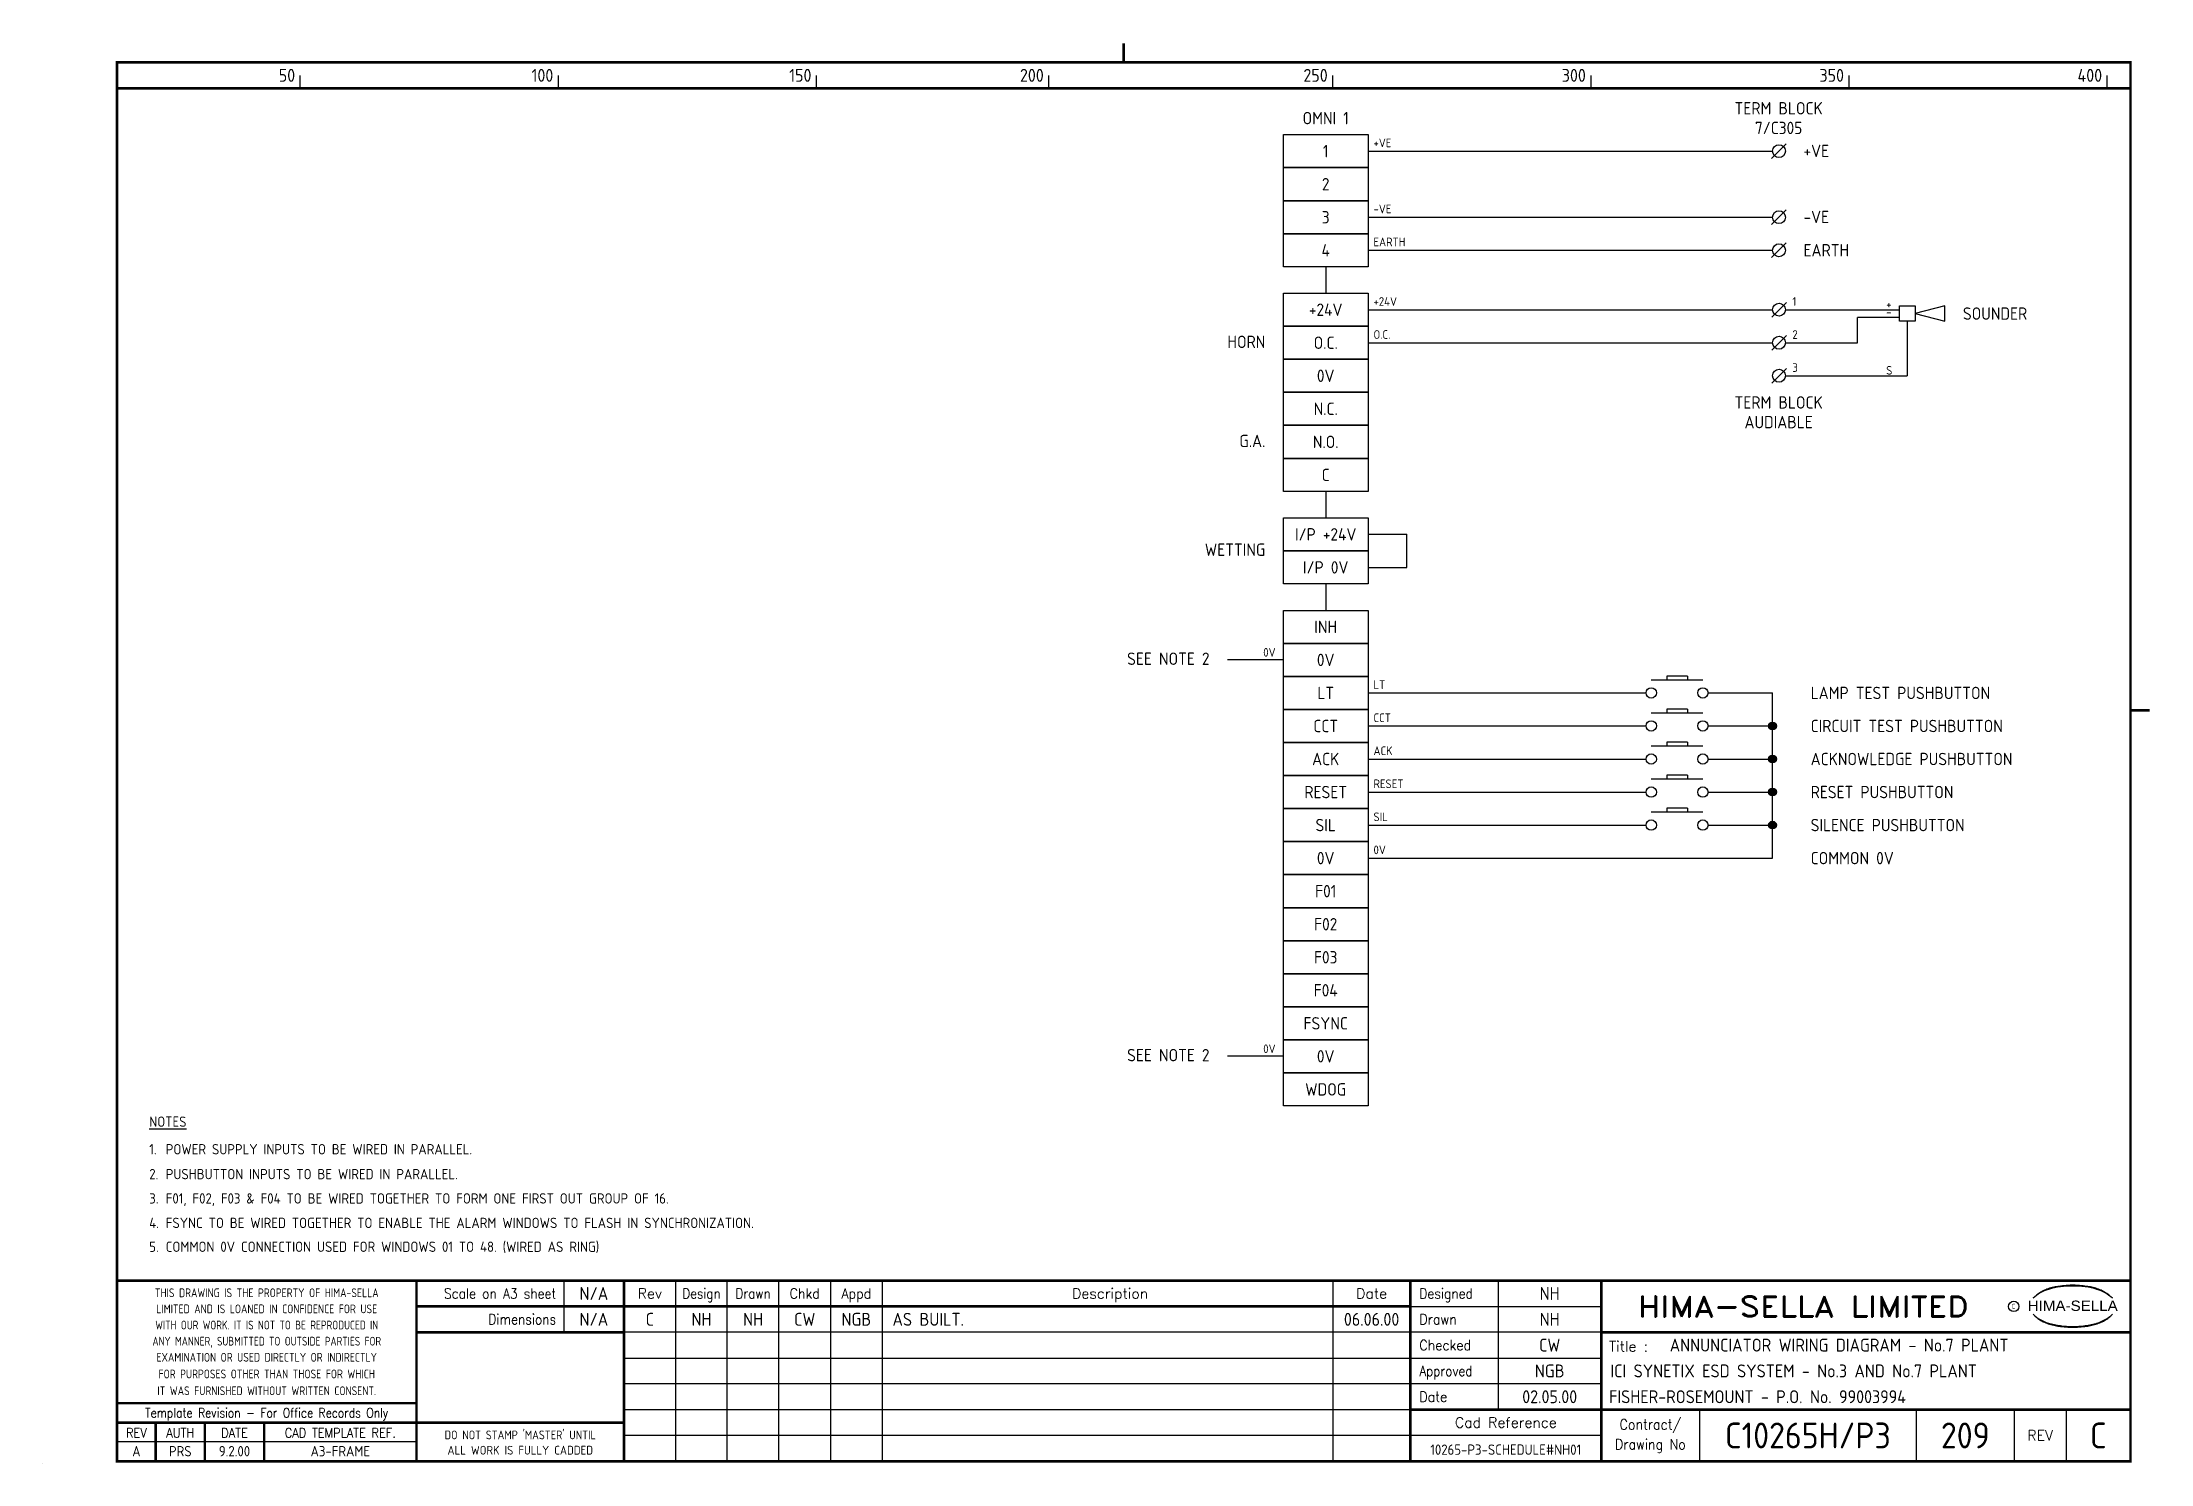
# Model space of a CAD drawing. Extents: x 0 to 408, y 0 to 275.
import ezdxf
from ezdxf.enums import TextEntityAlignment as Align

# ---------------------------------------------------------------- set-up
doc = ezdxf.new("R2010")
doc.units = 0
doc.header["$LTSCALE"] = 0.25
doc.header["$MEASUREMENT"] = 0
doc.layers.get('0').update_dxf_attribs({"color": 41, "linetype": 'CONTINUOUS'})
for name, color, linetype in [('00-DRG_FRAME', 12, 'CONTINUOUS'), ('01-DRAW', 7, 'CONTINUOUS'), ('035', 7, 'CONTINUOUS'), ('212', 7, 'CONTINUOUS'), ('212-TEXT', 2, 'CONTINUOUS')]:
    doc.layers.add(name, color=color, linetype=linetype)
doc.styles.add('ARIAL', font='ARIAL.TTF', dxfattribs={"height": 2.5})
doc.styles.add('ISO', font='iso.shx', dxfattribs={"height": 2.5})
doc.styles.add('ROMAND', font='ROMAND')

msp = doc.modelspace()

# ---------------------------------------------------------------- texts
at = {"layer": '00-DRG_FRAME', "style": 'ISO'}
for s, p in [('50', (49, 267.75)), ('100', (99, 267.75)), ('150', (149, 267.75)), ('200', (194, 267.75)), ('250', (249, 267.75)), ('300', (299, 267.75)), ('350', (349, 267.75)), ('400', (399, 267.75))]:
    msp.add_text(s, height=2.5, dxfattribs=at).set_placement(p, align=Align.RIGHT)
at = {"layer": '00-DRG_FRAME', "color": 3, "style": 'ISO'}
for s, width, p in [('THIS DRAWING IS THE PROPERTY OF HIMA-SELLA', 0.9, (43.5, 33.14)), ("DO NOT STAMP 'MASTER' UNTIL", 0.95, (92.6, 5.77))]:
    msp.add_text(s, height=1.7, dxfattribs=dict(at, width=width)).set_placement(p, align=Align.MIDDLE)
at = {"layer": '00-DRG_FRAME', "color": 4, "style": 'ROMAND', "width": 0.87}
for s, p in [('Scale on A3 sheet', (99.54, 32)), ('Dimensions', (99.54, 27.01))]:
    msp.add_text(s, height=2, dxfattribs=at).set_placement(p, align=Align.RIGHT)
at = {"layer": '00-DRG_FRAME', "color": 4, "style": 'ROMAND'}
for s, p in [('Rev', (117.7, 32)), ('Description', (206.85, 32)), ('Date', (257.5, 32))]:
    msp.add_text(s, height=2, dxfattribs=at).set_placement(p, align=Align.CENTER)
for s, width, p in [('Design', 0.85, (127.7, 32)), ('Drawn', 0.85, (137.7, 32)), ('Chkd', 0.9, (147.7, 32)), ('Appd', 0.9, (157.7, 32))]:
    msp.add_text(s, height=2, dxfattribs=dict(at, width=width)).set_placement(p, align=Align.CENTER)
for s, width, p in [('Designed', 0.87, (266.75, 32)), ('Drawn', 0.9, (266.75, 27)), ('Checked', 0.9, (266.75, 22)), ('Approved', 0.85, (266.75, 17)), ('Date', 0.9, (266.75, 12))]:
    msp.add_text(s, height=2, dxfattribs=dict(at, width=width)).set_placement(p)
at = {"layer": '00-DRG_FRAME', "color": 3, "style": 'ISO'}
for s, width, p in [('LIMITED AND IS LOANED IN CONFIDENCE FOR USE', 0.9, (43.5, 30.02)), ('ANY MANNER, SUBMITTED TO OUTSIDE PARTIES FOR', 0.87, (43.5, 23.76)), ('WITH OUR WORK. IT IS NOT TO BE REPRODUCED IN', 0.87, (43.5, 26.89)), ('EXAMINATION OR USED DIRECTLY OR INDIRECTLY', 0.9, (43.5, 20.64)), ('FOR PURPOSES OTHER THAN THOSE FOR WHICH', 0.9, (43.5, 17.41)), ('IT WAS FURNISHED WITHOUT WRITTEN CONSENT.', 0.9, (43.5, 14.16))]:
    msp.add_text(s, height=1.7, dxfattribs=dict(at, width=width)).set_placement(p, align=Align.MIDDLE_CENTER)
at = {"layer": '00-DRG_FRAME', "style": 'ROMAND', "width": 1.15}
msp.add_text('HIMA-SELLA LIMITED', height=4, dxfattribs=at).set_placement((341.1, 30.5), align=Align.MIDDLE)
at = {"layer": '00-DRG_FRAME', "color": 3, "style": 'ISO', "width": 0.9}
msp.add_text('C', height=1, dxfattribs=at).set_placement((381.84, 30), align=Align.CENTER)
at = {"layer": '00-DRG_FRAME', "style": 'ARIAL', "width": 1.05}
msp.add_text('HIMA-SELLA', height=2, dxfattribs=at).set_placement((393.3, 29.63), align=Align.CENTER)
at = {"layer": '00-DRG_FRAME', "color": 4, "style": 'ROMAND'}
msp.add_text('Title :', height=2, dxfattribs=at).set_placement((303.5, 21.75))
for s, height, width, p in [('Template Revision - For Office Records Only', 1.8, 0.85, (43.5, 9.62)), ('Contract/', 2, 0.9, (311.5, 7.5)), ('REV', 1.8, 0.9, (18.25, 6)), ('AUTH', 1.8, 0.9, (26.75, 6)), ('DATE', 1.8, 0.9, (37.25, 6)), ('CAD TEMPLATE REF.', 1.8, 0.9, (57.75, 6)), ('Drawing No', 2, 0.9, (311.5, 3.5))]:
    msp.add_text(s, height=height, dxfattribs=dict(at, width=width)).set_placement(p, align=Align.MIDDLE)
for s, p in [('Cad Reference', (283.5, 8)), ('REV', (387, 5.5))]:
    msp.add_text(s, height=2, dxfattribs=at).set_placement(p, align=Align.MIDDLE)
at = {"layer": '00-DRG_FRAME', "color": 41, "style": 'ISO'}
for s, p in [('A', (18.25, 1.45)), ('PRS', (26.75, 1.45)), ('9.2.00', (37.25, 1.45)), ('A3-FRAME', (57.75, 1.45))]:
    msp.add_text(s, height=2, dxfattribs=at).set_placement(p, align=Align.CENTER)
at = {"layer": '00-DRG_FRAME', "color": 3, "style": 'ISO'}
msp.add_text('ALL WORK IS FULLY CADDED', height=1.7, dxfattribs=at).set_placement((92.6, 2.64), align=Align.MIDDLE_CENTER)
at = {"layer": '212-TEXT', "style": 'ISO'}
for s, height, p in [('OMNI 1', 2.4, (248.61, 260.72)), ('TERM BLOCK', 2.4, (336.34, 262.63)), ('7/C305', 2.4, (336.34, 258.82)), ('1', 2.4, (248.61, 254.32)), ('2', 2.4, (248.61, 247.92)), ('3', 2.4, (248.61, 241.52)), ('4', 2.4, (248.61, 235.12)), ('+24V', 2.4, (248.61, 223.6)), ('O.C.', 2.4, (248.61, 217.2)), ('0V', 2.4, (248.61, 210.8)), ('N.C.', 2.4, (248.61, 204.4)), ('TERM BLOCK', 2.4, (336.34, 205.63)), ('AUDIABLE', 2.4, (336.34, 201.82)), ('N.O.', 2.4, (248.61, 198)), ('C', 2.4, (248.61, 191.6)), ('I/P +24V', 2.4, (248.61, 180.08)), ('I/P 0V', 2.4, (248.61, 173.68)), ('INH', 2.4, (248.61, 162.15)), ('0V', 1.68, (237.71, 157.21)), ('0V', 2.4, (248.61, 155.75)), ('LT', 2.4, (248.61, 149.35)), ('CCT', 2.4, (248.61, 142.95)), ('ACK', 2.4, (248.61, 136.55)), ('RESET', 2.4, (248.61, 130.15)), ('SIL', 2.4, (248.61, 123.75)), ('0V', 2.4, (248.61, 117.35)), ('F01', 2.4, (248.61, 110.95)), ('F02', 2.4, (248.61, 104.55)), ('F03', 2.4, (248.61, 98.15)), ('F04', 2.4, (248.61, 91.75)), ('FSYNC', 2.4, (248.61, 85.35)), ('0V', 1.68, (237.71, 80.41)), ('0V', 2.4, (248.61, 78.95)), ('WDOG', 2.4, (248.61, 72.55))]:
    msp.add_text(s, height=height, dxfattribs=at).set_placement(p, align=Align.MIDDLE)
for s, p in [('+VE', (257.87, 255.08)), ('-VE', (257.87, 242.28)), ('EARTH', (257.87, 235.88)), ('+24V', (257.87, 224.35)), ('1', (339.01, 224.35)), ('+', (357.17, 223.81)), ('-', (357.17, 222.31)), ('O.C.', (257.87, 217.95)), ('2', (339.01, 217.95)), ('3', (339.01, 211.55)), ('S', (357.17, 211.01)), ('LT', (257.87, 150.11)), ('CCT', (257.87, 143.71)), ('ACK', (257.87, 137.31)), ('RESET', (257.87, 130.91)), ('SIL', (257.87, 124.51)), ('0V', (257.87, 118.11))]:
    msp.add_text(s, height=1.68, dxfattribs=at).set_placement(p)
for s, height, p in [('+VE', 2.4, (341.16, 254.36)), ('-VE', 2.4, (341.16, 241.56)), ('EARTH', 2.4, (341.16, 235.12)), ('SOUNDER', 2.4, (372.03, 222.85)), ('LAMP TEST PUSHBUTTON', 2.4, (342.54, 149.35)), ('CIRCUIT TEST PUSHBUTTON', 2.4, (342.54, 142.95)), ('ACKNOWLEDGE PUSHBUTTON', 2.4, (342.54, 136.55)), ('RESET PUSHBUTTON', 2.4, (342.54, 130.15)), ('SILENCE PUSHBUTTON', 2.4, (342.54, 123.75)), ('COMMON 0V', 2.4, (342.54, 117.35)), ('%%UNOTES', 2, (20.74, 66.29)), ('1.', 2, (20.74, 60.95)), ('POWER SUPPLY INPUTS TO BE WIRED IN PARALLEL.', 2, (23.94, 60.95)), ('2.', 2, (20.74, 56.13)), ('PUSHBUTTON INPUTS TO BE WIRED IN PARALLEL.', 2, (23.94, 56.13)), ('3.', 2, (20.74, 51.42)), ('F01, F02, F03 & F04 TO BE WIRED TOGETHER TO FORM ONE FIRST OUT GROUP OF 16.', 2, (23.94, 51.42)), ('4.', 2, (20.74, 46.68)), ('FSYNC TO BE WIRED TOGETHER TO ENABLE THE ALARM WINDOWS TO FLASH IN SYNCHRONIZATION.', 2, (23.94, 46.68)), ('5.', 2, (20.74, 42.06)), ('COMMON 0V CONNECTION USED FOR WINDOWS 01 TO 48. (WIRED AS RING)', 2, (23.94, 42.06))]:
    msp.add_text(s, height=height, dxfattribs=at).set_placement(p, align=Align.MIDDLE_LEFT)
for s, p in [('HORN', (236.92, 216.17)), ('G.A.', (236.92, 196.97)), ('WETTING', (236.92, 175.9)), ('SEE NOTE 2', (226.11, 154.78)), ('SEE NOTE 2', (226.11, 77.98))]:
    msp.add_text(s, height=2.4, dxfattribs=at).set_placement(p, align=Align.RIGHT)

# ---------------------------------------------------------------- blocks, each defined once
blk = doc.blocks.new('A3-CONTRACT')
at = {"style": 'ISO'}
for tag, height, p in [('SCALE', 2.5, (106.86, 31.75)), ('DIMS', 2.5, (106.86, 26.75)), ('CAD-REF', 2.5, (282, 1.75)), ('CONTRACT', 5, (342, 3))]:
    blk.add_attdef(tag, text='', height=height, dxfattribs=at).set_placement(p, align=Align.CENTER)
for tag, p in [('TITLE_2', (303.75, 16.75)), ('TITLE_3', (303.5, 11.75))]:
    blk.add_attdef(tag, p, '', height=2.5, dxfattribs=at)
blk = doc.blocks.new('A3-REVA')
at = {"style": 'ISO'}
for tag, p in [('DESIGNED', (292, 31.75)), ('A', (117.7, 26.75)), ('DES', (127.7, 26.75)), ('DRN', (137.7, 26.75)), ('CHKD', (147.7, 26.75)), ('APPD', (157.7, 26.75)), ('DATE', (258, 26.75)), ('DRAWN', (292, 26.75)), ('CHECKED', (292, 21.75)), ('APPD', (292, 16.75)), ('DATE', (292, 11.75))]:
    blk.add_attdef(tag, text='', height=2.5, dxfattribs=at).set_placement(p, align=Align.CENTER)
blk.add_attdef('DESCRIPTION', (164.7, 26.75), '', height=2.5, dxfattribs=at)
blk = doc.blocks.new('A3-TITLE')
at = {"style": 'ISO'}
blk.add_attdef('TITLE_1', (318.75, 21.75), '', height=2.5, dxfattribs=at)
for tag, p in [('DRGNO', (372.5, 3)), ('REV.', (398.25, 3))]:
    blk.add_attdef(tag, text='', height=5, dxfattribs=at).set_placement(p, align=Align.CENTER)
blk = doc.blocks.new('TERM')
blk.add_line((0.57, 0.57), (-0.57, -0.57))
blk.add_circle((0, 0), 0.5)
blk = doc.blocks.new('DOT')
at = {"layer": '01-DRAW'}
for radius in [0.75, 0.65, 0.55, 0.45, 0.35, 0.25, 0.15, 0.05]:
    blk.add_circle((0, 0), radius, dxfattribs=at)

# ---------------------------------------------------------------- linework, layer by layer
at = {"layer": '00-DRG_FRAME'}
for p, q in [((50, 266.5), (50, 269)), ((100, 266.5), (100, 269)), ((150, 266.5), (150, 269)), ((195, 266.5), (195, 269)), ((250, 266.5), (250, 269)), ((300, 266.5), (300, 269)), ((350, 266.5), (350, 269)), ((400, 266.5), (400, 269)), ((101.01, 35.5), (101.01, 25.5)), ((122.7, 35.5), (122.7, 0.5)), ((132.7, 0.5), (132.7, 35.5)), ((142.7, 0.5), (142.7, 35.5)), ((152.7, 35.5), (152.7, 0.5)), ((162.7, 35.5), (162.7, 0.5)), ((250, 35.5), (250, 0.5)), ((282, 35.5), (282, 10.5)), ((265, 30.5), (302, 30.5)), ((302, 25.5), (112.7, 25.5)), ((112.7, 20.5), (302, 20.5)), ((302, 15.5), (112.7, 15.5)), ((112.7, 10.5), (265, 10.5)), ((321, 10.5), (321, 0.5)), ((363, 10.5), (363, 0.5)), ((382, 0.5), (382, 10.5)), ((392, 10.5), (392, 0.5)), ((72.5, 4.25), (14.5, 4.25)), ((302, 5.5), (112.7, 5.5)), ((0, 0), (0, 0.03))]:
    msp.add_line(p, q, dxfattribs=at)
at = {"layer": '00-DRG_FRAME', "const_width": 0.5}
for points in [[(209.5, 271.5), (209.5, 275.18)], [(209.5, 271.5), (209.5, 275.18)], [(14.5, 266.5), (404.5, 266.5)], [(404.5, 146), (408.18, 146)], [(404.5, 35.5), (14.5, 35.5)], [(72.5, 0.5), (72.5, 35.5)], [(112.7, 0.5), (112.7, 35.5)], [(265, 35.5), (265, 0.5)], [(302, 0.5), (302, 35.5)], [(265, 30.5), (72.5, 30.5)], [(112.7, 25.5), (72.5, 25.5)], [(404.5, 25.5), (302, 25.5)], [(14.5, 11.75), (72.5, 11.75)], [(14.5, 8), (72.5, 8)], [(22, 0.5), (22, 8)], [(31.5, 0.5), (31.5, 8)], [(43, 0.5), (43, 8)], [(112.7, 8), (72.5, 8)], [(265, 10.5), (404.5, 10.5)]]:
    msp.add_lwpolyline(points, dxfattribs=at)
msp.add_lwpolyline([(14.5, 0.5), (404.5, 0.5), (404.5, 271.5), (14.5, 271.5)], close=True, dxfattribs=at)
at = {"layer": '00-DRG_FRAME', "color": 3}
msp.add_circle((381.88, 30.5), 1, dxfattribs=at)
for centre, radius, start, end in [((390.6, 26.83), 7.24, 106.0532, 133.5024), ((390.11, 28.1), 5.98, 122.244, 131.6154), ((389.75, 28.78), 5.21, 111.8206, 122.8668), ((391.78, 24.7), 9.76, 107.5931, 113.9452), ((393.1, 18.5), 15.94, 89.2698, 106.3911), ((392.1, 23.52), 10.99, 96.0146, 107.3203), ((393.29, 16.31), 18.28, 92.8917, 97.3734), ((393.24, 18.86), 15.73, 89.7805, 93.1738), ((393.36, 18.86), 15.73, 86.8262, 90.2195), ((393.51, 18.5), 15.94, 73.6089, 90.7302), ((393.31, 16.31), 18.28, 82.6266, 87.1083), ((394.51, 23.52), 10.99, 72.6797, 83.9854), ((394.83, 24.7), 9.76, 66.0548, 72.4069), ((396, 26.83), 7.24, 46.4976, 73.9468), ((396.85, 28.78), 5.21, 57.1332, 68.1794), ((396.49, 28.1), 5.98, 48.3846, 57.756), ((390.88, 27.01), 7.3, 130.419, 136.057), ((390.6, 34.23), 7.24, 226.4976, 253.9468), ((390.88, 34.04), 7.3, 223.943, 229.581), ((396, 34.23), 7.24, 286.0532, 313.5024), ((395.73, 27.01), 7.3, 43.943, 49.581), ((395.73, 34.04), 7.3, 310.419, 316.057), ((390.11, 32.96), 5.98, 228.3846, 237.756), ((389.75, 32.28), 5.21, 237.1332, 248.1794), ((391.78, 36.36), 9.76, 246.0548, 252.4069), ((393.1, 42.56), 15.94, 253.6089, 270.7302), ((392.1, 37.54), 10.99, 252.6797, 263.9854), ((393.29, 44.75), 18.28, 262.6266, 267.1083), ((393.24, 42.19), 15.73, 266.8262, 270.2195), ((393.51, 42.56), 15.94, 269.2698, 286.3911), ((393.36, 42.19), 15.73, 269.7805, 273.1738), ((393.31, 44.75), 18.28, 272.8917, 277.3734), ((394.51, 37.54), 10.99, 276.0146, 287.3203), ((394.83, 36.36), 9.76, 287.5931, 293.9452), ((396.85, 32.28), 5.21, 291.8206, 302.8668), ((396.49, 32.96), 5.98, 302.244, 311.6154)]:
    msp.add_arc(centre, radius, start, end, dxfattribs=at)
at = {"layer": '212'}
for p, q in [((256.81, 254.32), (335.15, 254.32)), ((256.81, 241.52), (335.15, 241.52)), ((256.81, 235.12), (335.15, 235.12)), ((248.61, 231.92), (248.61, 226.8)), ((256.81, 223.6), (335.17, 223.6)), ((337.67, 223.6), (359.76, 223.6)), ((359.76, 222.1), (351.64, 222.1)), ((351.64, 217.2), (351.64, 222.1)), ((361.26, 221.35), (361.26, 210.8)), ((368.53, 224.35), (362.76, 222.85)), ((362.76, 222.85), (368.53, 221.35)), ((368.53, 221.35), (368.53, 224.35)), ((256.81, 217.2), (335.15, 217.2)), ((337.67, 217.2), (351.64, 217.2)), ((337.67, 210.8), (361.26, 210.8)), ((248.61, 188.4), (248.61, 183.28)), ((256.81, 180.08), (264.31, 180.08)), ((264.31, 173.68), (264.31, 180.08)), ((256.81, 173.68), (264.31, 173.68)), ((248.61, 170.48), (248.61, 165.35)), ((240.41, 155.75), (229.6, 155.75)), ((321.67, 151.85), (311.67, 151.85)), ((318.67, 152.6), (314.67, 152.6)), ((314.67, 152.6), (314.67, 151.85)), ((318.67, 152.6), (318.67, 151.85)), ((256.81, 149.35), (310.67, 149.35)), ((322.67, 149.35), (335.15, 149.35)), ((335.15, 117.35), (335.15, 149.35)), ((256.81, 142.95), (310.67, 142.95)), ((321.67, 145.45), (311.67, 145.45)), ((318.67, 146.2), (314.67, 146.2)), ((314.67, 146.2), (314.67, 145.45)), ((318.67, 146.2), (318.67, 145.45)), ((322.67, 142.95), (335.15, 142.95)), ((321.67, 139.05), (311.67, 139.05)), ((318.67, 139.8), (314.67, 139.8)), ((314.67, 139.8), (314.67, 139.05)), ((318.67, 139.8), (318.67, 139.05)), ((256.81, 136.55), (310.67, 136.55)), ((322.67, 136.55), (335.15, 136.55)), ((321.67, 132.65), (311.67, 132.65)), ((318.67, 133.4), (314.67, 133.4)), ((314.67, 133.4), (314.67, 132.65)), ((318.67, 133.4), (318.67, 132.65)), ((256.81, 130.15), (310.67, 130.15)), ((318.67, 127), (314.67, 127)), ((314.67, 127), (314.67, 126.25)), ((318.67, 127), (318.67, 126.25)), ((322.67, 130.15), (335.15, 130.15)), ((256.81, 123.75), (310.67, 123.75)), ((321.67, 126.25), (311.67, 126.25)), ((322.67, 123.75), (335.15, 123.75)), ((256.81, 117.35), (335.15, 117.35)), ((240.41, 78.95), (229.6, 78.95))]:
    msp.add_line(p, q, dxfattribs=at)
for points in [[(256.81, 251.12), (240.41, 251.12), (240.41, 257.52), (256.81, 257.52)], [(256.81, 244.72), (240.41, 244.72), (240.41, 251.12), (256.81, 251.12)], [(256.81, 238.32), (240.41, 238.32), (240.41, 244.72), (256.81, 244.72)], [(256.81, 231.92), (240.41, 231.92), (240.41, 238.32), (256.81, 238.32)], [(256.81, 220.4), (240.41, 220.4), (240.41, 226.8), (256.81, 226.8)], [(359.76, 224.35), (362.76, 224.35), (362.76, 221.35), (359.76, 221.35)], [(256.81, 214), (240.41, 214), (240.41, 220.4), (256.81, 220.4)], [(256.81, 207.6), (240.41, 207.6), (240.41, 214), (256.81, 214)], [(256.81, 201.2), (240.41, 201.2), (240.41, 207.6), (256.81, 207.6)], [(256.81, 194.8), (240.41, 194.8), (240.41, 201.2), (256.81, 201.2)], [(256.81, 188.4), (240.41, 188.4), (240.41, 194.8), (256.81, 194.8)], [(256.81, 176.88), (240.41, 176.88), (240.41, 183.28), (256.81, 183.28)], [(256.81, 170.48), (240.41, 170.48), (240.41, 176.88), (256.81, 176.88)], [(256.81, 158.95), (240.41, 158.95), (240.41, 165.35), (256.81, 165.35)], [(256.81, 152.55), (240.41, 152.55), (240.41, 158.95), (256.81, 158.95)], [(256.81, 146.15), (240.41, 146.15), (240.41, 152.55), (256.81, 152.55)], [(256.81, 139.75), (240.41, 139.75), (240.41, 146.15), (256.81, 146.15)], [(256.81, 133.35), (240.41, 133.35), (240.41, 139.75), (256.81, 139.75)], [(256.81, 126.95), (240.41, 126.95), (240.41, 133.35), (256.81, 133.35)], [(256.81, 120.55), (240.41, 120.55), (240.41, 126.95), (256.81, 126.95)], [(256.81, 114.15), (240.41, 114.15), (240.41, 120.55), (256.81, 120.55)], [(256.81, 107.75), (240.41, 107.75), (240.41, 114.15), (256.81, 114.15)], [(256.81, 101.35), (240.41, 101.35), (240.41, 107.75), (256.81, 107.75)], [(256.81, 94.95), (240.41, 94.95), (240.41, 101.35), (256.81, 101.35)], [(256.81, 88.55), (240.41, 88.55), (240.41, 94.95), (256.81, 94.95)], [(256.81, 82.15), (240.41, 82.15), (240.41, 88.55), (256.81, 88.55)], [(256.81, 75.75), (240.41, 75.75), (240.41, 82.15), (256.81, 82.15)], [(256.81, 69.35), (240.41, 69.35), (240.41, 75.75), (256.81, 75.75)]]:
    msp.add_lwpolyline(points, close=True, dxfattribs=at)
for centre in [(311.67, 149.35), (321.67, 149.35), (311.67, 142.95), (321.67, 142.95), (311.67, 136.55), (321.67, 136.55), (311.67, 130.15), (321.67, 130.15), (311.67, 123.75), (321.67, 123.75)]:
    msp.add_circle(centre, 1, dxfattribs=at)

# ---------------------------------------------------------------- block references
ref = msp.add_blockref('A3-CONTRACT', (0, 0))
ref.add_attrib('SCALE', 'N/A', dxfattribs={"height": 2.5, "style": 'ISO'}).set_placement((106.86, 31.75), align=Align.CENTER)
ref.add_attrib('DIMS', 'N/A', dxfattribs={"height": 2.5, "style": 'ISO'}).set_placement((106.86, 26.75), align=Align.CENTER)
ref.add_attrib('CAD-REF', '10265-P3-SCHEDULE#NH01', dxfattribs={"height": 2, "style": 'ISO'}).set_placement((283.48, 1.75), align=Align.CENTER)
ref.add_attrib('TITLE_2', 'ICI SYNETIX ESD SYSTEM - No.3 AND No.7 PLANT', (303.75, 16.75), dxfattribs={"height": 2.5, "style": 'ISO'})
ref.add_attrib('TITLE_3', 'FISHER-ROSEMOUNT - P.O. No. 99003994', (303.5, 11.75), dxfattribs={"height": 2.5, "style": 'ISO'})
ref.add_attrib('CONTRACT', 'C10265H/P3', dxfattribs={"height": 5, "style": 'ISO'}).set_placement((342, 3), align=Align.CENTER)
at = {"layer": '035', "xscale": 2.5, "yscale": 2.5, "zscale": 2.5}
for p in [(336.4, 254.32), (336.4, 241.52), (336.4, 235.12), (336.42, 223.6), (336.42, 217.2), (336.42, 210.8)]:
    msp.add_blockref('TERM', p, dxfattribs=at)
at = {"layer": '212'}
for p in [(335.15, 142.95), (335.15, 136.55), (335.15, 130.15), (335.15, 123.75)]:
    msp.add_blockref('DOT', p, dxfattribs=at)
at = {"layer": '212-TEXT'}
ref = msp.add_blockref('A3-REVA', (0, 0), dxfattribs=at)
ref.add_attrib('DESIGNED', 'NH', dxfattribs={"layer": '0', "height": 2.5, "style": 'ISO'}).set_placement((292, 31.75), align=Align.CENTER)
ref.add_attrib('DRAWN', 'NH', dxfattribs={"layer": '0', "height": 2.5, "style": 'ISO'}).set_placement((292, 26.75), align=Align.CENTER)
ref.add_attrib('CHECKED', 'CW', dxfattribs={"layer": '0', "height": 2.5, "style": 'ISO'}).set_placement((292, 21.75), align=Align.CENTER)
ref.add_attrib('APPD', 'NGB', dxfattribs={"layer": '0', "height": 2.5, "style": 'ISO'}).set_placement((292, 16.75), align=Align.CENTER)
ref.add_attrib('A', 'C', dxfattribs={"layer": '0', "height": 2.5, "style": 'ISO'}).set_placement((117.7, 26.75), align=Align.CENTER)
ref.add_attrib('DES', 'NH', dxfattribs={"layer": '0', "height": 2.5, "style": 'ISO'}).set_placement((127.7, 26.75), align=Align.CENTER)
ref.add_attrib('DRN', 'NH', dxfattribs={"layer": '0', "height": 2.5, "style": 'ISO'}).set_placement((137.7, 26.75), align=Align.CENTER)
ref.add_attrib('CHKD', 'CW', dxfattribs={"layer": '0', "height": 2.5, "style": 'ISO'}).set_placement((147.7, 26.75), align=Align.CENTER)
ref.add_attrib('APPD', 'NGB', dxfattribs={"layer": '0', "height": 2.5, "style": 'ISO'}).set_placement((157.7, 26.75), align=Align.CENTER)
ref.add_attrib('DESCRIPTION', 'AS BUILT.', (164.7, 26.75), dxfattribs={"layer": '0', "height": 2.5, "style": 'ISO'})
ref.add_attrib('DATE', '06.06.00', dxfattribs={"layer": '0', "height": 2.5, "style": 'ISO'}).set_placement((257.5, 26.75), align=Align.CENTER)
ref.add_attrib('DATE', '02.05.00', dxfattribs={"layer": '0', "height": 2.5, "style": 'ISO'}).set_placement((292, 11.75), align=Align.CENTER)
ref = msp.add_blockref('A3-TITLE', (0, 0), dxfattribs=at)
ref.add_attrib('TITLE_1', 'ANNUNCIATOR WIRING DIAGRAM - No.7 PLANT', (315.25, 21.75), dxfattribs={"layer": '0', "height": 2.5, "style": 'ISO'})
ref.add_attrib('DRGNO', '209', dxfattribs={"layer": '0', "height": 5, "style": 'ISO'}).set_placement((372.5, 3), align=Align.CENTER)
ref.add_attrib('REV.', 'C', dxfattribs={"layer": '0', "height": 5, "style": 'ISO'}).set_placement((398.25, 3), align=Align.CENTER)

msp.set_redraw_order([(e.dxf.handle, doc.entitydb.next_handle()) for e in msp.query("TEXT MTEXT ATTDEF DIMENSION ARC_DIMENSION")])  # texts and dimensions are drawn at this point

doc.saveas('drawing.dxf')
